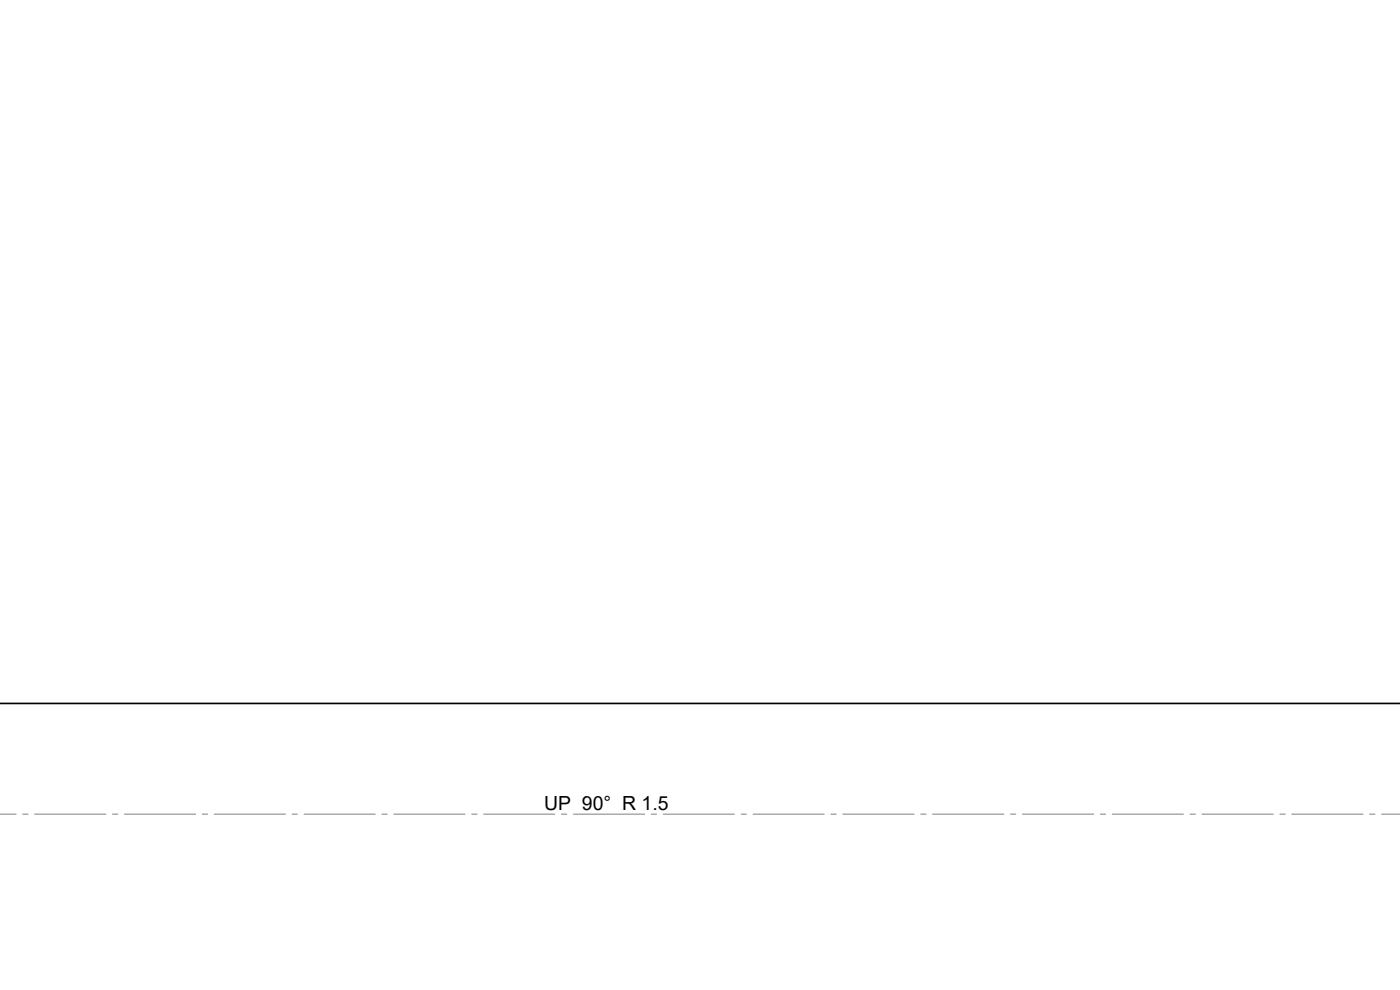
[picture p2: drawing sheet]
<svg xmlns="http://www.w3.org/2000/svg" width="297mm" height="210mm" viewBox="0 0 297 210" stroke-linecap="round" stroke-linejoin="round" font-family="sans-serif">
<defs><g id="words">
<text font-size="4.1" x="115.4" y="171.8">UP 90° R 1.5</text>
</g></defs>
<path d="M-.1 149.2h297.2" fill="none" stroke="#000" stroke-width=".35"/>
<path d="M297.1 172.7h-297.1" fill="none" stroke="#808080" stroke-width=".21" stroke-dasharray="15.2 1.3 1.3 1.3" stroke-dashoffset="1.3" stroke-linecap="butt"/>
<path d="M-.1 6.9v.4zM247.8 -.1h.2zM255.8 -.1h.4zM125 210.1h.4zM129.1 210.1h.2z" fill="#00f"/>
<use href="#words"/>
</svg>
